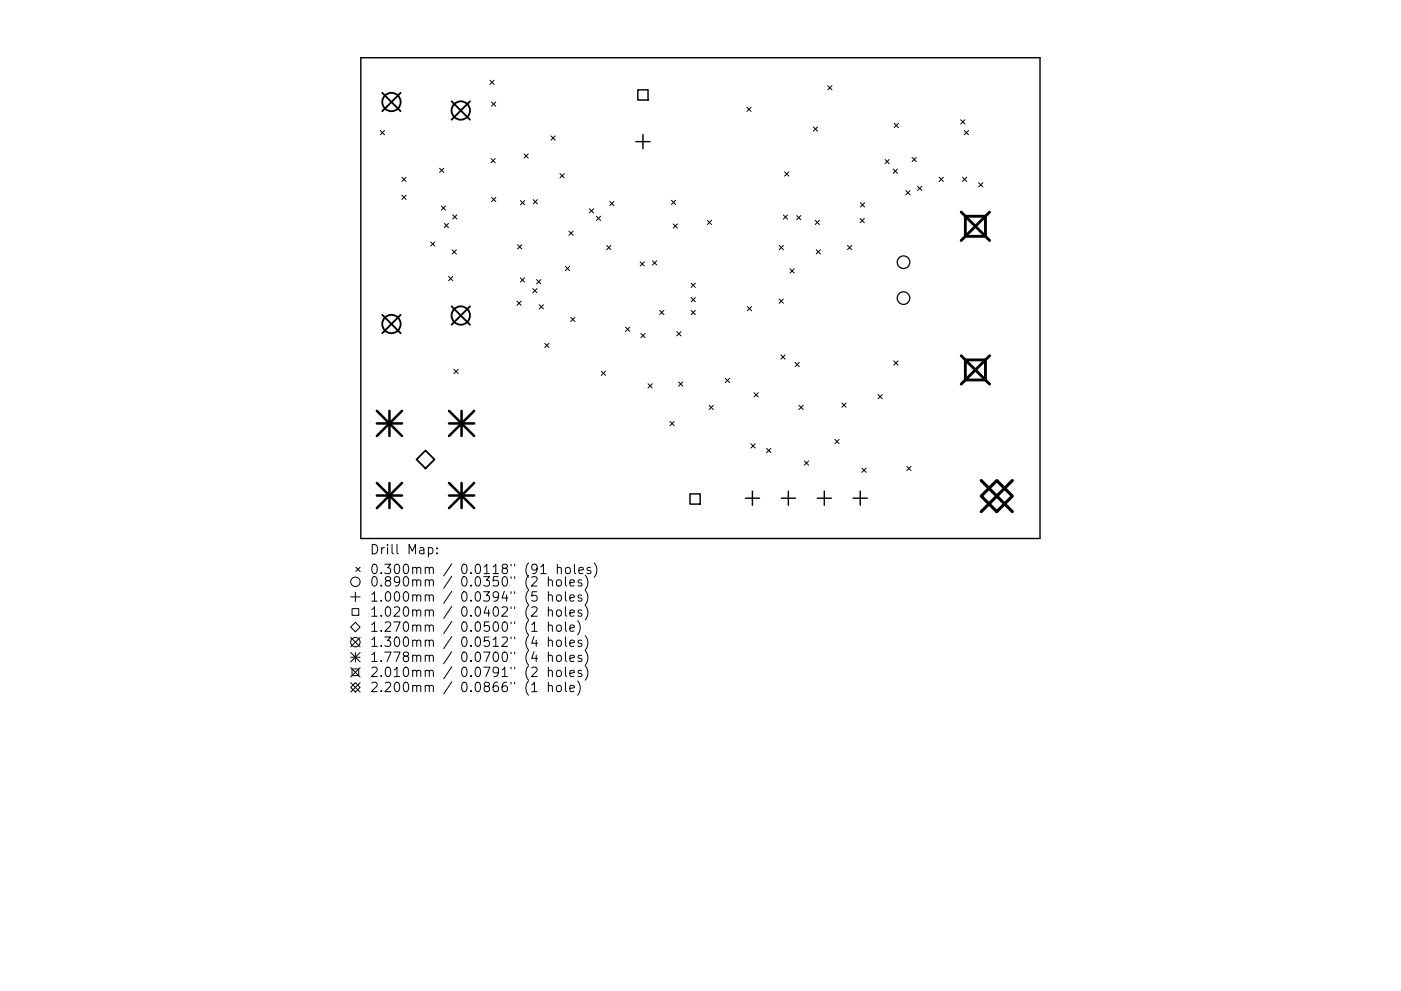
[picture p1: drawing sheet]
<svg xmlns="http://www.w3.org/2000/svg" width="297mm" height="210mm" viewBox="0 0 297 210" stroke-linecap="round" stroke-linejoin="round" font-family="sans-serif">
<defs><g id="words">
<g font-size="2.8">
<text x="78.4" y="118.2">Drill</text>
<text x="86.4" y="118.2">Map:</text>
<text x="78.4" y="122.4">0.300mm</text>
<text x="78.4" y="125.1">0.890mm</text>
<text x="97.8" y="122.4">0.0118&quot;</text>
<text x="97.8" y="125.1">0.0350&quot;</text>
<text x="111.5" y="122.4">(91</text>
<text x="111.5" y="125.1">(2</text>
<text x="116.5" y="125.1">holes)</text>
<text x="118.4" y="122.4">holes)</text>
<text x="78.4" y="128.3">1.000mm</text>
<text x="78.4" y="131.5">1.020mm</text>
<text x="97.8" y="128.3">0.0394&quot;</text>
<text x="97.8" y="131.5">0.0402&quot;</text>
<text x="111.5" y="128.3">(5</text>
<text x="111.5" y="131.5">(2</text>
<text x="116.5" y="128.3">holes)</text>
<text x="116.5" y="131.5">holes)</text>
<text x="78.4" y="134.7">1.270mm</text>
<text x="78.4" y="137.9">1.300mm</text>
<text x="97.8" y="134.7">0.0500&quot;</text>
<text x="97.8" y="137.9">0.0512&quot;</text>
<text x="111.5" y="134.7">(1</text>
<text x="111.5" y="137.9">(4</text>
<text x="116.5" y="134.7">hole)</text>
<text x="116.5" y="137.9">holes)</text>
<text x="78.4" y="141.1">1.778mm</text>
<text x="97.8" y="141.1">0.0700&quot;</text>
<text x="111.5" y="141.1">(4</text>
<text x="116.5" y="141.1">holes)</text>
<text x="78.4" y="144.3">2.010mm</text>
<text x="78.4" y="147.5">2.200mm</text>
<text x="97.8" y="144.3">0.0791&quot;</text>
<text x="97.8" y="147.5">0.0866&quot;</text>
<text x="111.5" y="144.3">(2</text>
<text x="111.5" y="147.5">(1</text>
<text x="116.5" y="144.3">holes)</text>
<text x="116.5" y="147.5">hole)</text>
</g>
</g></defs>
<path d="M76.5 12.3h144v102h-144zM134.8 30h3M136.3 28.5v3M158 105.7h3M159.5 104.2v3M165.6 105.7h3M167.1 104.2v3M173.3 105.7h3M174.8 104.2v3M180.9 105.7h3M182.4 104.2v3" fill="none" stroke="#000" stroke-width=".3"/>
<g fill="none" stroke="#000" stroke-width=".21">
<path d="M103.9 17l.9 .9M104.8 17l-.9 .9M175.5 18.2l.9 .9M176.4 18.2l-.9 .9M80.6 27.7l.9 .9M81.5 27.7l-.9 .9M85.2 37.6l.9 .9M86.1 37.6l-.9 .9M93.2 35.7l.9 .9M94.1 35.7l-.9 .9M104.1 33.6l.9 .9M104.2 21.6l.9 .9"/>
<path d="M105 33.6l-.9 .9M105.1 21.6l-.9 .9M111.1 32.6l.9 .9M112 32.6l-.9 .9M116.8 28.8l.9 .9M117.7 28.8l-.9 .9M118.7 36.8l.9 .9M119.6 36.8l-.9 .9M158.3 22.7l.9 .9M159.2 22.7l-.9 .9M166.3 36.5l.9 .9M167.2 36.5l-.9 .9"/>
<path d="M172.4 26.9l.9 .9M173.3 26.9l-.9 .9M187.6 33.8l.9 .9M188.5 33.8l-.9 .9M189.4 35.9l.9 .9M189.6 26.2l.9 .9M190.3 35.9l-.9 .9M190.5 26.2l-.9 .9M193.4 33.4l.9 .9M194.3 33.4l-.9 .9M194.5 39.5l.9 .9M195.4 39.5l-.9 .9"/>
<path d="M199.1 37.6l.9 .9M200 37.6l-.9 .9M203.7 25.4l.9 .9M204.1 37.6l.9 .9M204.4 27.7l.9 .9M204.6 25.4l-.9 .9M205 37.6l-.9 .9M205.3 27.7l-.9 .9M207.5 38.8l.9 .9M208.4 38.8l-.9 .9M85.2 41.4l.9 .9M86.1 41.4l-.9 .9"/>
<path d="M91.3 51.3l.9 .9M92.2 51.3l-.9 .9M93.6 43.7l.9 .9M94.2 47.4l.9 .9M94.5 43.7l-.9 .9M95.1 47.4l-.9 .9M95.1 58.7l.9 .9M95.9 53l.9 .9M96 45.6l.9 .9M96 58.7l-.9 .9M96.8 53l-.9 .9M96.9 45.6l-.9 .9"/>
<path d="M104.2 41.9l.9 .9M105.1 41.9l-.9 .9M109.7 51.9l.9 .9M110.3 58.9l.9 .9M110.3 42.6l.9 .9M110.6 51.9l-.9 .9M111.2 58.9l-.9 .9M111.2 42.6l-.9 .9M113 42.4l.9 .9M113.8 59.3l.9 .9M113.9 42.4l-.9 .9M114.7 59.3l-.9 .9"/>
<path d="M119.9 56.5l.9 .9M120.6 49l.9 .9M120.8 56.5l-.9 .9M121.5 49l-.9 .9M125 44.3l.9 .9M125.9 44.3l-.9 .9M126.4 45.9l.9 .9M127.3 45.9l-.9 .9M128.6 52.1l.9 .9M129.3 42.7l.9 .9M129.5 52.1l-.9 .9M130.2 42.7l-.9 .9"/>
<path d="M135.7 55.5l.9 .9M136.6 55.5l-.9 .9M138.3 55.3l.9 .9M139.2 55.3l-.9 .9M142.3 42.5l.9 .9M142.7 47.5l.9 .9M143.2 42.5l-.9 .9M143.6 47.5l-.9 .9M150 46.7l.9 .9M150.9 46.7l-.9 .9M165.2 52.1l.9 .9M166.1 45.6l.9 .9"/>
<path d="M166.1 52.1l-.9 .9M167 45.6l-.9 .9M167.5 57l.9 .9M168.4 57l-.9 .9M168.9 45.7l.9 .9M169.8 45.7l-.9 .9M172.8 46.7l.9 .9M173.1 53l.9 .9M173.7 46.7l-.9 .9M174 53l-.9 .9M179.7 52.1l.9 .9M180.6 52.1l-.9 .9"/>
<path d="M182.4 46.4l.9 .9M182.4 43l.9 .9M183.3 46.4l-.9 .9M183.3 43l-.9 .9M192 40.4l.9 .9M192.9 40.4l-.9 .9M96.2 78.4l.9 .9M97.1 78.4l-.9 .9M109.6 63.9l.9 .9M110.5 63.9l-.9 .9M113 61.2l.9 .9M113.9 61.2l-.9 .9"/>
<path d="M114.3 64.7l.9 .9M115.2 64.7l-.9 .9M115.5 72.8l.9 .9M116.4 72.8l-.9 .9M121 67.3l.9 .9M121.9 67.3l-.9 .9M127.5 78.7l.9 .9M128.4 78.7l-.9 .9M132.6 69.4l.9 .9M133.5 69.4l-.9 .9M135.9 70.7l.9 .9M136.8 70.7l-.9 .9"/>
<path d="M139.9 65.8l.9 .9M140.8 65.8l-.9 .9M143.5 70.4l.9 .9M144.4 70.4l-.9 .9M146.5 65.8l.9 .9M146.5 60.1l.9 .9M146.5 63.1l.9 .9M147.4 60.1l-.9 .9M147.4 63.1l-.9 .9M147.4 65.8l-.9 .9M158.4 65l.9 .9M159.3 65l-.9 .9"/>
<path d="M165.2 63.4l.9 .9M165.6 75.3l.9 .9M166.1 63.4l-.9 .9M166.5 75.3l-.9 .9M168.6 76.9l.9 .9M169.5 76.9l-.9 .9M189.5 76.6l.9 .9M190.4 76.6l-.9 .9M137.4 81.4l.9 .9M138.3 81.4l-.9 .9M142 89.4l.9 .9M142.9 89.4l-.9 .9"/>
<path d="M143.9 81l.9 .9M144.8 81l-.9 .9M150.3 86l.9 .9M151.2 86l-.9 .9M153.8 80.3l.9 .9M154.7 80.3l-.9 .9M159.2 94.2l.9 .9M159.9 83.3l.9 .9M160.1 94.2l-.9 .9M160.8 83.3l-.9 .9M162.5 95.1l.9 .9M163.4 95.1l-.9 .9"/>
<path d="M169.4 86l.9 .9M170.3 86l-.9 .9M170.5 97.8l.9 .9M171.4 97.8l-.9 .9M177 93.2l.9 .9M177.9 93.2l-.9 .9M178.5 85.5l.9 .9M179.4 85.5l-.9 .9M182.7 99.3l.9 .9M183.6 99.3l-.9 .9M186.2 83.7l.9 .9M187.1 83.7l-.9 .9"/>
<path d="M192.3 98.9l.9 .9M193.2 98.9l-.9 .9M84.2 115.5v1.7l.3 .3M95.8 119.6l-1.7 2.6M108.4 119.7v.4M109.1 119.7v.4M74.4 133l1-1 1 1-1 1zM74.4 126.6h2M74.4 135.2l2 2M74.4 138.4l2 2M74.4 139.4h2M74.6 129.1h1.5v1.4h-1.5z"/>
<path d="M75.4 125.6v2M75.4 138.4v2M75.5 120.4l.9 .9M76.4 138.4l-2 2M76.4 120.4l-.9 .9M76.4 135.2l-2 2M90.2 120.6l.3-.2 .4 .1 .1 1.2M90.2 123.2a.5 .5 0 0 1 .8 .1v1M90.2 126.4a.5 .5 0 0 1 .8 .1v1M90.2 129.6a.5 .5 0 0 1 .8 .1v1M90.2 132.8l.3-.2 .4 .1 .1 1.2M90.2 136a.5 .5 0 0 1 .8 .1v1"/>
<path d="M90.2 139.2a.5 .5 0 0 1 .8 .1v1M91 120.7l.3-.3 .5 .1 .1 1.2M91 123.3l.3-.3 .5 .1 .1 1.2M91 126.5l.3-.3 .5 .1 .1 1.2M91 129.7l.3-.3 .5 .1 .1 1.2M91 132.9l.3-.3 .5 .1 .1 1.2M91 136.1l.3-.3 .5 .1 .1 1.2M91 139.3l.3-.3 .5 .1 .1 1.2M95.8 122.3l-1.7 2.5M95.8 125.5l-1.7 2.5M95.8 128.6l-1.7 2.6M95.8 131.9l-1.7 2.5"/>
<path d="M95.8 135l-1.7 2.6M95.8 138.3l-1.7 2.5M108.4 122.3v.4M108.4 125.5v.4M108.4 128.7v.4M108.4 131.9v.4M108.4 135.1v.4M108.4 138.3v.4M109.1 122.3v.4M109.1 125.5v.4M109.1 128.7v.4M109.1 131.9v.4"/>
<path d="M109.1 135.1v.4M109.1 138.3v.4M74.4 145.8l1-1 1 1-1 1zM74.4 141.6l2 2M74.4 144.8l2 2M74.6 141.9h1.5v1.4h-1.5zM76.4 141.6l-2 2M76.4 144.8l-2 2M90.2 142.4a.5 .5 0 0 1 .8 .1v1M90.2 145.6a.5 .5 0 0 1 .8 .1v1M91 142.5l.3-.3 .5 .1 .1 1.2M91 145.7l.3-.3 .5 .1 .1 1.2"/>
<path d="M95.8 141.5l-1.7 2.5M95.8 144.7l-1.7 2.5M108.4 141.5v.4M108.4 144.7v.4M109.1 141.5v.4M109.1 144.7v.4"/>
<circle cx="75.4" cy="123.4" r="1"/>
<circle cx="75.4" cy="136.2" r="1"/>
</g>
<g fill="none" stroke="#000" stroke-width=".27">
<circle cx="191.6" cy="55.6" r="1.33"/>
<circle cx="191.6" cy="63.3" r="1.33"/>
</g>
<path d="M135.2 19.1h2.2v2.1h-2.2zM146.3 104.8h2.1v2.2h-2.1z" fill="none" stroke="#000" stroke-width=".31"/>
<path d="M88.3 97.5l1.9-1.9 1.9 1.9-1.9 1.9z" fill="none" stroke="#000" stroke-width=".38"/>
<g fill="none" stroke="#000" stroke-width=".39">
<path d="M81 19.7l3.9 3.9M84.9 19.7l-3.9 3.9M95.7 21.5l3.9 3.9M99.6 21.5l-3.9 3.9M81 66.8l3.9 3.9M84.9 66.8l-3.9 3.9M95.7 65l3.9 3.9M99.6 65l-3.9 3.9"/>
<circle cx="83" cy="21.6" r="1.95"/>
<circle cx="97.7" cy="23.4" r="1.95"/>
<circle cx="83" cy="68.7" r="1.95"/>
<circle cx="97.7" cy="66.9" r="1.95"/>
</g>
<g fill="none" stroke="#000" stroke-width=".53">
<path d="M79.9 87.2l5.3 5.3M79.9 89.8h5.3M82.6 87.2v5.3M85.2 87.2l-5.3 5.3M95.2 89.8h5.3M95.2 87.2l5.3 5.3M97.9 87.2v5.3M100.5 87.2l-5.3 5.3M79.9 102.5l5.3 5.3M79.9 105.1h5.3M82.6 102.5v5.3M85.2 102.5l-5.3 5.3"/>
<path d="M95.2 105.1h5.3M95.2 102.5l5.3 5.3M97.9 102.5v5.3M100.5 102.5l-5.3 5.3"/>
</g>
<path d="M203.8 45l6 6M204.7 45.9h4.2v4.2h-4.2zM209.8 45l-6 6M203.8 75.5l6 6M204.7 76.4h4.2v4.2h-4.2zM209.8 75.5l-6 6" fill="none" stroke="#000" stroke-width=".6"/>
<path d="M208 102l6.6 6.6M211.3 102l3.3 3.3-3.3 3.3-3.3-3.3zM214.6 102l-6.6 6.6" fill="none" stroke="#000" stroke-width=".66"/>
<use href="#words"/>
</svg>
